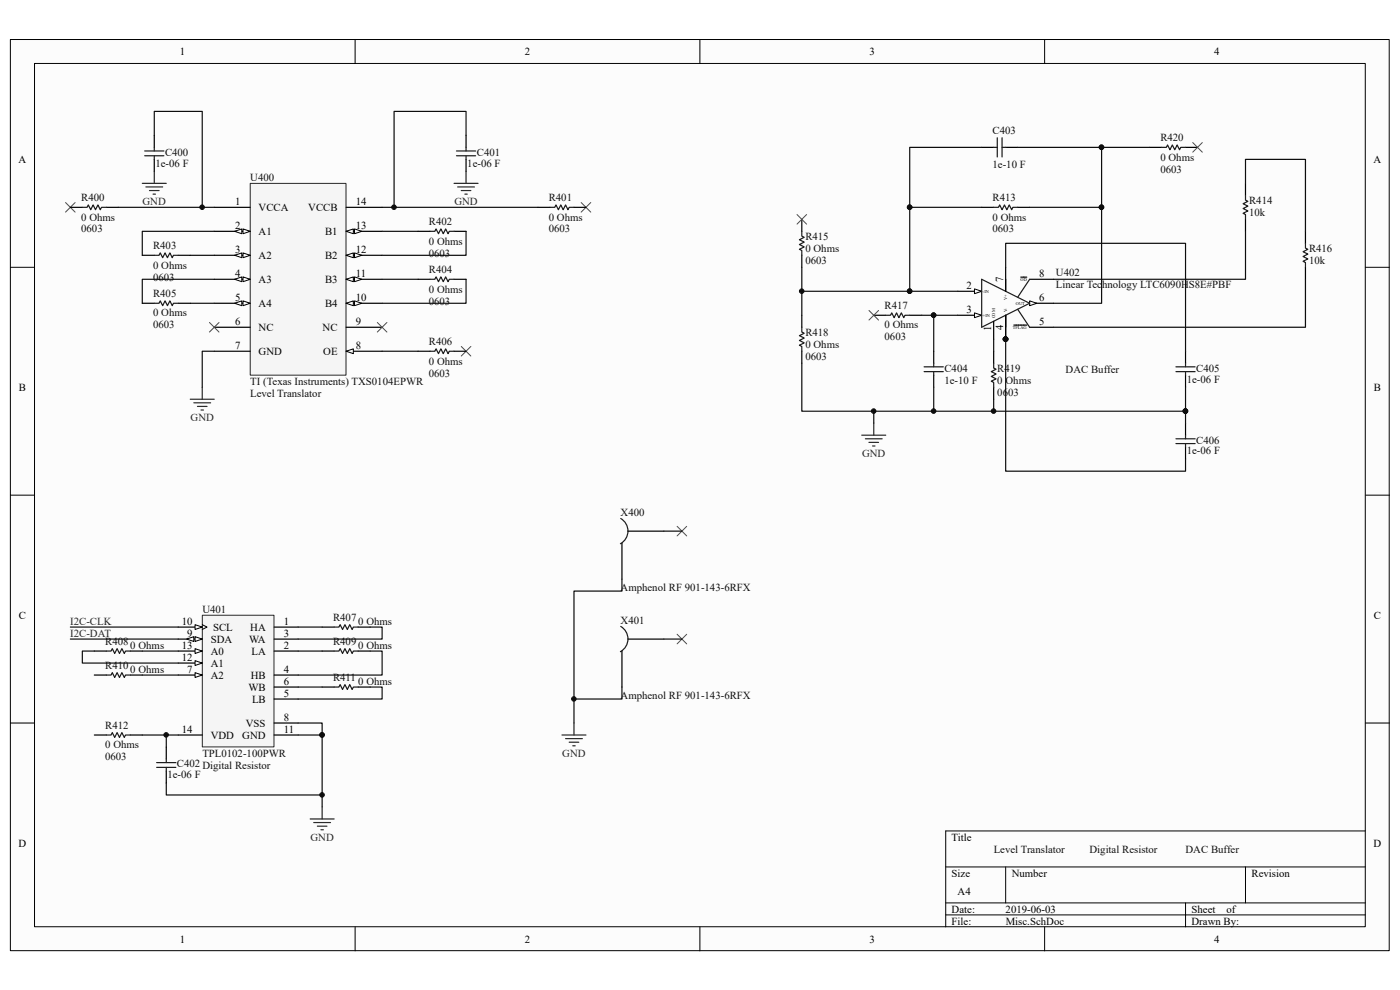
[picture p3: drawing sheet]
<svg xmlns="http://www.w3.org/2000/svg" width="297mm" height="210mm" viewBox="0 0 297 210" stroke-linecap="round" stroke-linejoin="round" font-family="sans-serif">
<defs><g id="words">
<g font-size="2.3">
<text x="38.2" y="11.7">1</text>
<text x="111.3" y="11.7">2</text>
<text x="184.5" y="11.7">3</text>
<text x="257.6" y="11.7">4</text>
<text x="3.9" y="34.6">A</text>
<text x="291.4" y="34.6">A</text>
<text x="49.9" y="43.5">1</text>
<text x="54.9" y="44.7">VCCA</text>
<text x="65.4" y="44.7">VCCB</text>
<text x="75.5" y="43.5">14</text>
<text x="49.9" y="48.6">2</text>
<text x="49.9" y="53.7">3</text>
<text x="54.9" y="49.8">A1</text>
<text x="69" y="49.8">B1</text>
<text x="75.5" y="53.7">12</text>
<text x="75.5" y="48.6">13</text>
<text x="49.9" y="58.8">4</text>
<text x="54.9" y="54.9">A2</text>
<text x="69" y="54.9">B2</text>
<text x="75.5" y="58.8">11</text>
<text x="212.9" y="59.8" transform="rotate(-90 212.9 59.8)">7</text>
<text x="220.5" y="58.8">8</text>
<text x="49.9" y="63.8">5</text>
<text x="54.9" y="60">A3</text>
<text x="54.9" y="65.1">A4</text>
<text x="69" y="65.1">B4</text>
<text x="69" y="60">B3</text>
<text x="75.5" y="63.8">10</text>
<text x="205.1" y="61.3">2</text>
<text x="220.5" y="63.8">6</text>
<text x="49.9" y="68.9">6</text>
<text x="54.9" y="70.2">NC</text>
<text x="68.5" y="70.2">NC</text>
<text x="75.5" y="68.9">9</text>
<text x="205.1" y="66.4">3</text>
<text x="210.3" y="70.3" transform="rotate(-90 210.3 70.3)">1</text>
<text x="212.9" y="70.1" transform="rotate(-90 212.9 70.1)">4</text>
<text x="220.5" y="68.9">5</text>
<text x="49.9" y="74">7</text>
<text x="54.9" y="75.3">GND</text>
<text x="68.6" y="75.3">OE</text>
<text x="75.5" y="74">8</text>
<text x="4" y="82.9">B</text>
<text x="291.5" y="82.9">B</text>
<text x="4" y="131.3">C</text>
<text x="291.5" y="131.3">C</text>
<text x="38.6" y="132.5">10</text>
<text x="38.6" y="137.6">13</text>
<text x="39.7" y="135.1">9</text>
<text x="44.7" y="136.4">SDA</text>
<text x="45.2" y="133.8">SCL</text>
<text x="52.8" y="136.4">WA</text>
<text x="53.1" y="133.8">HA</text>
<text x="60.2" y="132.5">1</text>
<text x="60.2" y="137.6">2</text>
<text x="60.2" y="135.1">3</text>
<text x="38.6" y="140.2">12</text>
<text x="39.7" y="142.7">7</text>
<text x="44.7" y="144">A2</text>
<text x="44.7" y="141.4">A1</text>
<text x="44.7" y="138.9">A0</text>
<text x="53.2" y="144">HB</text>
<text x="53.3" y="138.9">LA</text>
<text x="60.2" y="142.7">4</text>
<text x="52.7" y="146.5">WB</text>
<text x="53.5" y="149.1">LB</text>
<text x="60.2" y="147.8">5</text>
<text x="60.2" y="145.2">6</text>
<text x="38.6" y="155.4">14</text>
<text x="52.2" y="154.1">VSS</text>
<text x="60.2" y="152.9">8</text>
<text x="60.2" y="155.4">11</text>
<text x="44.7" y="156.7">VDD</text>
<text x="51.4" y="156.7">GND</text>
<text x="3.9" y="179.6">D</text>
<text x="201.9" y="178.3">Title</text>
<text x="291.4" y="179.6">D</text>
<text x="201.9" y="186">Size</text>
<text x="214.6" y="186">Number</text>
<text x="265.5" y="186">Revision</text>
<text x="203.2" y="189.8">A4</text>
<text x="201.9" y="193.6">Date:</text>
<text x="201.9" y="196.1">File:</text>
<text x="213.3" y="193.6">2019-06-03</text>
<text x="213.4" y="196.1">Misc.SchDoc</text>
<text x="252.8" y="193.6">Sheet</text>
<text x="252.8" y="196.1">Drawn By:</text>
<text x="260.2" y="193.6">of</text>
<text x="38.2" y="199.9">1</text>
<text x="111.3" y="199.9">2</text>
<text x="184.5" y="199.9">3</text>
<text x="257.6" y="199.9">4</text>
</g>
<g font-size="2.3" fill="#0e0e0e">
<text x="210.6" y="28.5">C403</text>
<text x="33" y="35.3">1e-06 F</text>
<text x="35" y="33.1">C400</text>
<text x="99.1" y="35.3">1e-06 F</text>
<text x="101.2" y="33.1">C401</text>
<text x="210.6" y="35.6">1e-10 F</text>
<text x="246.2" y="34.1">0 Ohms</text>
<text x="246.2" y="30">R420</text>
<text x="53.1" y="38.4">U400</text>
<text x="246.2" y="36.6">0603</text>
<text x="17.2" y="46.8">0 Ohms</text>
<text x="17.2" y="42.7">R400</text>
<text x="91" y="47.8">R402</text>
<text x="116.4" y="46.8">0 Ohms</text>
<text x="116.4" y="42.7">R401</text>
<text x="210.6" y="46.8">0 Ohms</text>
<text x="210.6" y="42.7">R413</text>
<text x="265" y="43.2">R414</text>
<text x="265" y="45.8">10k</text>
<text x="17.2" y="49.3">0603</text>
<text x="32.5" y="52.9">R403</text>
<text x="91" y="51.9">0 Ohms</text>
<text x="116.4" y="49.3">0603</text>
<text x="170.9" y="53.4">0 Ohms</text>
<text x="170.9" y="50.9">R415</text>
<text x="210.6" y="49.3">0603</text>
<text x="277.7" y="53.4">R416</text>
<text x="32.5" y="57">0 Ohms</text>
<text x="32.5" y="59.5">0603</text>
<text x="91" y="54.4">0603</text>
<text x="91" y="58">R404</text>
<text x="170.9" y="56">0603</text>
<text x="224" y="58.5">U402</text>
<text x="277.7" y="56">10k</text>
<text x="32.5" y="63.1">R405</text>
<text x="91" y="62.1">0 Ohms</text>
<text x="91" y="64.6">0603</text>
<text x="187.7" y="65.6">R417</text>
<text x="224" y="61">Linear Technology LTC6090HS8E#PBF</text>
<text x="32.5" y="67.1">0 Ohms</text>
<text x="32.5" y="69.7">0603</text>
<text x="170.9" y="71.2">R418</text>
<text x="187.7" y="69.7">0 Ohms</text>
<text x="91" y="77.3">0 Ohms</text>
<text x="91" y="73.2">R406</text>
<text x="170.9" y="73.7">0 Ohms</text>
<text x="170.9" y="76.3">0603</text>
<text x="187.7" y="72.2">0603</text>
<text x="53.1" y="81.7">TI (Texas Instruments) TXS0104EPWR</text>
<text x="91" y="79.9">0603</text>
<text x="200.4" y="81.4">1e-10 F</text>
<text x="200.4" y="78.9">C404</text>
<text x="211.6" y="81.4">0 Ohms</text>
<text x="211.6" y="83.9">0603</text>
<text x="211.6" y="78.9">R419</text>
<text x="226.1" y="79.1">DAC Buffer</text>
<text x="251.8" y="81.2">1e-06 F</text>
<text x="253.8" y="78.9">C405</text>
<text x="53.1" y="84.2">Level Translator</text>
<text x="253.8" y="94.1">C406</text>
<text x="251.8" y="96.4">1e-06 F</text>
<text x="131.7" y="109.5">X400</text>
<text x="131.7" y="125.4">Amphenol RF 901-143-6RFX</text>
<text x="42.9" y="130">U401</text>
<text x="70.7" y="131.8">R407</text>
<text x="22.3" y="136.9">R408</text>
<text x="27.6" y="137.6">0 Ohms</text>
<text x="70.7" y="136.9">R409</text>
<text x="76" y="132.5">0 Ohms</text>
<text x="76" y="137.6">0 Ohms</text>
<text x="131.7" y="132.4">X401</text>
<text x="22.3" y="141.9">R410</text>
<text x="27.6" y="142.7">0 Ohms</text>
<text x="70.7" y="144.5">R411</text>
<text x="76" y="145.2">0 Ohms</text>
<text x="131.7" y="148.3">Amphenol RF 901-143-6RFX</text>
<text x="22.3" y="154.6">R412</text>
<text x="22.3" y="158.7">0 Ohms</text>
<text x="22.3" y="161.3">0603</text>
<text x="42.9" y="160.5">TPL0102-100PWR</text>
<text x="35.5" y="165.1">1e-06 F</text>
<text x="37.5" y="162.8">C402 Digital Resistor</text>
<text x="210.8" y="180.8">Level Translator</text>
<text x="231.1" y="180.8">Digital Resistor</text>
<text x="251.5" y="180.8">DAC Buffer</text>
</g>
<g font-size="2.3" fill="#262626">
<text x="30.2" y="43.5">GND</text>
<text x="96.4" y="43.5">GND</text>
<text x="40.4" y="89.3">GND</text>
<text x="182.9" y="96.9">GND</text>
<text x="14.9" y="132.5">I2C-CLK</text>
<text x="14.9" y="135.1">I2C-DAT</text>
<text x="119.3" y="160.5">GND</text>
<text x="65.9" y="178.3">GND</text>
</g>
<g font-size=".9">
<text x="216.5" y="59.6">OD</text>
<text x="208.5" y="62.1">-IN</text>
<text x="213.7" y="63.6" transform="rotate(-90 213.7 63.6)">V+</text>
<text x="215.5" y="64.6">OUT</text>
<text x="208.5" y="67.2">+IN</text>
<text x="211.1" y="67.6" transform="rotate(-90 211.1 67.6)">COM</text>
<text x="213.7" y="66.3" transform="rotate(-90 213.7 66.3)">V-</text>
<text x="214.9" y="69.7">TFLAG</text>
</g>
</g></defs>
<path d="M2.2 8.4h292.5v193.3h-292.5z" fill="#fcfcfc"/>
<path d="M2.2 8.4h292.5v193.3h-292.5z" fill="none" stroke="#000" stroke-width=".21"/>
<path d="M7.4 13.5h282.2v183.1h-282.2z" fill="#fcfcfc"/>
<g fill="none" stroke="#000" stroke-width=".21">
<path d="M7.3 13.5h282.3v183.1h-282.3zM75.3 8.4v5.1M148.5 8.4v5.1M221.6 8.4v5.1M2.2 56.7h5.1M289.7 56.7h5.1M2.2 105h5.1M289.7 105h5.1M2.2 153.4h5.1M289.7 153.4h5.1M289.7 176.3h-89.1v20.3M75.3 196.6v5.1"/>
<path d="M148.5 196.6v5.1M200.6 183.9h89.1M200.6 191.5h89.1M200.6 194.1h89.1M213.4 183.9v7.6M221.6 196.6v5.1M251.5 191.5v5.1M264.2 183.9v7.6"/>
</g>
<path d="M53.1 38.9h20.3v40.7h-20.3z" fill="#f5f5f5"/>
<path d="M53.1 38.9h20.3v40.7h-20.3z" fill="none" stroke="#262626" stroke-width=".21"/>
<path d="M45.5 49.1h7.6" fill="none" stroke="#000" stroke-width=".25"/>
<g fill="#fcfcfc" stroke="#000" stroke-width=".21">
<path d="M51.6 48.6l1.5 .5-1.5 .5z"/>
<path d="M49.8 49.1l1.5-.5v1z"/>
</g>
<path d="M45.5 54.2h7.6" fill="none" stroke="#000" stroke-width=".25"/>
<g fill="#fcfcfc" stroke="#000" stroke-width=".21">
<path d="M51.6 53.7l1.5 .5-1.5 .5z"/>
<path d="M49.8 54.2l1.5-.5v1z"/>
</g>
<path d="M45.5 59.2h7.6" fill="none" stroke="#000" stroke-width=".25"/>
<g fill="#fcfcfc" stroke="#000" stroke-width=".21">
<path d="M51.6 58.7l1.5 .5-1.5 .6z"/>
<path d="M49.8 59.2l1.5-.5v1.1z"/>
</g>
<path d="M45.5 64.3h7.6" fill="none" stroke="#000" stroke-width=".25"/>
<g fill="#fcfcfc" stroke="#000" stroke-width=".21">
<path d="M51.6 63.8l1.5 .5-1.5 .5z"/>
<path d="M49.8 64.3l1.5-.5v1z"/>
</g>
<path d="M45.5 69.4h7.6M45.5 74.5h7.6M73.4 74.5h7.7" fill="none" stroke="#000" stroke-width=".25"/>
<path d="M73.4 74.5l1.6-.5v1z" fill="#fcfcfc" stroke="#000" stroke-width=".21"/>
<path d="M73.4 69.4h7.7M73.4 64.3h7.7" fill="none" stroke="#000" stroke-width=".25"/>
<g fill="#fcfcfc" stroke="#000" stroke-width=".21">
<path d="M73.4 64.3l1.6-.5v1z"/>
<path d="M75.2 63.8l1.5 .5-1.5 .5z"/>
</g>
<path d="M73.4 59.2h7.7" fill="none" stroke="#000" stroke-width=".25"/>
<g fill="#fcfcfc" stroke="#000" stroke-width=".21">
<path d="M73.4 59.2l1.6-.5v1.1z"/>
<path d="M75.2 58.7l1.5 .5-1.5 .6z"/>
</g>
<path d="M73.4 54.2h7.7" fill="none" stroke="#000" stroke-width=".25"/>
<g fill="#fcfcfc" stroke="#000" stroke-width=".21">
<path d="M73.4 54.2l1.6-.5v1z"/>
<path d="M75.2 53.7l1.5 .5-1.5 .5z"/>
</g>
<path d="M73.4 49.1h7.7" fill="none" stroke="#000" stroke-width=".25"/>
<g fill="#fcfcfc" stroke="#000" stroke-width=".21">
<path d="M73.4 49.1l1.6-.5v1z"/>
<path d="M75.2 48.6l1.5 .5-1.5 .5z"/>
</g>
<path d="M45.5 44h7.6M73.4 44h7.7" fill="none" stroke="#000" stroke-width=".25"/>
<g fill="none" stroke="#262626" stroke-width=".25">
<path d="M30.2 38.9h5.1M30.9 39.7h3.6M32.7 36.4v2.5M96.3 38.9h5.1M97.1 39.7h3.6M98.9 36.4v2.5M31.7 40.4h2M32.5 41.2h.5M97.9 40.4h2M98.6 41.2h.5M40.4 84.7h5.1M41.1 85.5h3.6"/>
<path d="M41.9 86.2h2M42.7 87h.5M42.9 82.1v2.6"/>
</g>
<g fill="none" stroke="#0e0e0e" stroke-width=".25">
<path d="M32.7 28.7v-5.1h10.2v20.4M98.9 28.7v-5.1h-15.3v20.4M25.1 44h20.4M40.4 54.2h5.1M45.5 59.2h-15.3v5.1M45.5 49.1h-15.3v5.1M81.1 44h33M81.1 49.1h7.6M81.1 59.2h7.6M98.9 49.1v5.1h-17.8M98.9 59.2v5.1h-17.8M40.4 64.3h5.1"/>
<path d="M45.5 74.5h-2.6v7.6M81.1 74.5h7.6"/>
</g>
<g fill="#0e0e0e" stroke="#0e0e0e" stroke-width=".21">
<circle cx="42.9" cy="44" r=".48"/>
<circle cx="83.6" cy="44" r=".48"/>
</g>
<path d="M13.9 43l2 2M15.9 43l-2 2M123.3 43l2 2M125.3 43l-2 2M44.4 68.4l2.1 2M46.5 68.4l-2.1 2M80 68.4l2.1 2M82.1 68.4l-2.1 2M97.9 73.5l2 2M99.9 73.5l-2 2" fill="none" stroke="#4c4c4c" stroke-width=".21"/>
<path d="M43 130.6h15.1v27.9h-15.1z" fill="#f5f5f5"/>
<path d="M42.9 130.5h15.2v28h-15.2z" fill="none" stroke="#262626" stroke-width=".21"/>
<path d="M58.2 133h5.1M58.2 138.1h5.1M58.2 135.6h5.1M37.8 143.2h5.1M58.2 143.2h5.1M58.2 148.3h5.1M58.2 145.7h5.1" fill="none" stroke="#000" stroke-width=".25"/>
<path d="M41.4 142.7l1.5 .5-1.5 .5z" fill="#fcfcfc" stroke="#000" stroke-width=".21"/>
<path d="M37.8 135.6h5.1M58.2 153.4h5.1" fill="none" stroke="#000" stroke-width=".25"/>
<g fill="#fcfcfc" stroke="#000" stroke-width=".21">
<path d="M41.4 135.1l1.5 .5-1.5 .5z"/>
<path d="M39.6 135.6l1.5-.5v1z"/>
</g>
<path d="M37.8 133h5.1" fill="none" stroke="#000" stroke-width=".25"/>
<path d="M42.9 132.5l1 .5-1 .5" fill="none" stroke="#000" stroke-width=".21"/>
<path d="M41.4 132.5l1.5 .5-1.5 .5z" fill="#fcfcfc" stroke="#000" stroke-width=".21"/>
<path d="M37.8 140.7h5.1M58.2 155.9h5.1" fill="none" stroke="#000" stroke-width=".25"/>
<path d="M41.4 140.1l1.5 .6-1.5 .5z" fill="#fcfcfc" stroke="#000" stroke-width=".21"/>
<path d="M37.8 138.1h5.1" fill="none" stroke="#000" stroke-width=".25"/>
<path d="M41.4 137.6l1.5 .5-1.5 .5z" fill="#fcfcfc" stroke="#000" stroke-width=".21"/>
<g fill="none" stroke="#000" stroke-width=".25">
<path d="M32.7 28.7v2.6M32.7 33.8v2.6M98.9 28.7v2.6M98.9 33.8v2.6M14.9 44h2.6M22.6 44h2.5M30.2 54.2h2.5M37.8 54.2h2.6M88.7 49.1h2.5M88.7 59.2h2.5M96.3 49.1h2.6M96.3 59.2h2.6"/>
<path d="M114.1 44h2.6M121.8 44h2.5M30.2 64.3h2.5M37.8 64.3h2.6M88.7 74.5h2.5M96.3 74.5h2.6M203.2 61.8h5.1M131.9 115.2v7.7M133.2 112.7h7.6M20 138.1h2.6M27.6 138.1h2.6M68.3 138.1h2.6"/>
<path d="M68.3 133h2.6M76 138.1h2.5M76 133h2.5M131.9 138.1v7.6M133.2 135.6h7.6M20 155.9h2.6M20 143.2h2.6M27.6 155.9h2.6M27.6 143.2h2.6M35.3 158.5v2.5M37.8 155.9h5.1M68.3 145.7h2.6"/>
<path d="M76 145.7h2.5M35.3 163.6v2.5"/>
</g>
<g fill="none" stroke="#0e0e0e" stroke-width=".25">
<path d="M140.8 112.7h3.9M14.9 133h22.9M14.9 135.6h22.9M20 138.1h-2.5v2.6h20.3M30.2 138.1h7.6M63.3 133h5M63.3 138.1h5M78.5 133h2.6v2.6h-17.8M78.5 138.1h2.6v5.1h-17.8M131.9 122.9v2.5h-10.1v28M140.8 135.6h3.9M30.2 143.2h7.6"/>
<path d="M30.2 155.9h7.6M35.3 155.9v2.6M63.3 155.9h5v15.3M63.3 153.4h5v2.5M63.3 145.7h5M78.5 145.7h2.6v2.6h-17.8M131.9 145.7v2.6h-10.1M35.3 166.1v2.5h33"/>
</g>
<path d="M119.2 155.9h5.1M120 156.7h3.5M120.8 157.5h2M121.5 158.2h.5M121.8 153.4v2.5M65.8 173.7h5.1M66.6 174.5h3.5M67.3 175.3h2.1M68.1 176h.5M68.3 171.2v2.5" fill="none" stroke="#262626" stroke-width=".25"/>
<g fill="#0e0e0e" stroke="#0e0e0e" stroke-width=".21">
<circle cx="68.3" cy="155.9" r=".48"/>
<circle cx="68.3" cy="168.6" r=".48"/>
<circle cx="35.2" cy="155.9" r=".48"/>
<circle cx="121.7" cy="148.3" r=".48"/>
</g>
<g fill="none" stroke="#1c1c1c" stroke-width=".25">
<path d="M30.7 32h4.1M30.7 33h4.1M32.7 31.3v.7M32.7 33v.8M96.8 32h4.1M96.8 33h4.1M98.9 31.3v.7M98.9 33v.8M17.5 44h1l.2-.5 .5 1 .6-1 .5 1 .5-1 .5 1 .2-.5h1.1M32.7 54.2h1l.3-.6 .5 1.1 .5-1.1 .5 1.1 .5-1.1 .5 1.1 .3-.5h1M91.2 49.1h1.1l.2-.5 .5 1 .5-1 .5 1 .5-1 .6 1 .2-.5h1M91.2 59.2h1.1l.2-.5 .5 1.1 .5-1.1 .5 1.1 .5-1.1 .6 1.1 .2-.6h1"/>
<path d="M116.7 44h1l.3-.5 .5 1 .5-1 .5 1 .5-1 .5 1 .3-.5h1M32.7 64.3h1l.3-.5 .5 1 .5-1 .5 1 .5-1 .5 1 .3-.5h1M91.2 74.5h1.1l.2-.5 .5 1 .5-1 .5 1 .5-1 .6 1 .2-.5h1M131.7 110a3.1 3.1 0 0 1-.1 5.4M22.6 138.1h1l.2-.5 .5 1 .5-1 .5 1 .6-1 .5 1 .2-.5h1M70.9 133h1l.3-.5 .5 1 .5-1 .5 1 .5-1 .5 1 .3-.5h1M70.9 138.1h1l.3-.5 .5 1 .5-1 .5 1 .5-1 .5 1 .3-.5h1M131.7 132.9a3.1 3.1 0 0 1-.1 5.3M22.6 155.9h1l.2-.5 .5 1 .5-1 .5 1 .6-1 .5 1 .2-.5h1M22.6 143.2h1l.2-.5 .5 1 .5-1 .5 1 .6-1 .5 1 .2-.5h1M70.9 145.7h1l.3-.5 .5 1.1 .5-1.1 .5 1.1 .5-1.1 .5 1.1 .3-.6h1M33.2 161.8h4.1"/>
<path d="M33.2 162.8h4.1M35.3 161v.8M35.3 162.8v.8"/>
</g>
<path d="M143.6 111.7l2.1 2M145.7 111.7l-2.1 2M143.6 134.6l2.1 2M145.7 134.6l-2.1 2" fill="none" stroke="#4c4c4c" stroke-width=".21"/>
<path d="M206.7 61.3l1.6 .5-1.6 .5z" fill="#fcfcfc" stroke="#000" stroke-width=".21"/>
<path d="M216.6 58.8h1.2M218.4 59.2h5.1M203.2 66.9h5.1" fill="none" stroke="#000" stroke-width=".25"/>
<path d="M206.7 66.4l1.6 .5-1.6 .5z" fill="#fcfcfc" stroke="#000" stroke-width=".21"/>
<path d="M215.1 69h2.7M218.4 69.4h5.1M218.4 64.3h5.1" fill="none" stroke="#000" stroke-width=".25"/>
<path d="M218.4 63.8l1.6 .5-1.6 .5z" fill="#fcfcfc" stroke="#000" stroke-width=".21"/>
<g fill="none" stroke="#1c1c1c" stroke-width=".25">
<path d="M210.8 31.3h.8M211.6 29.2v4.1M212.6 29.2v4.1M212.6 31.3h.8M246.4 31.3h1l.3-.5 .5 1 .5-1 .5 1 .5-1 .5 1 .3-.5h1M170.1 49.1v1l.5 .2-1 .6 1 .5-1 .5 1 .5-1 .5 .5 .2v1.1M208.3 59.2l10.1 5.1-10.1 5.1zM210.8 44h1l.3-.5 .5 1 .5-1 .5 1 .5-1 .5 1 .3-.5h1M213.4 59.2v2.6M218.4 59.2l-2.5 3.9M264.2 41.4v1.1l.5 .2-1 .5 1 .5-1 .5 1 .5-1 .6 .5 .2v1M277 51.6v1l.5 .3-1.1 .5 1.1 .5-1.1 .5 1.1 .5-1.1 .5 .6 .3v1"/>
<path d="M170.1 69.4v1l.5 .3-1 .5 1 .5-1 .5 1 .5-1 .5 .5 .3v1M187.9 66.9h1l.3-.5 .5 1 .5-1 .5 1 .5-1 .5 1 .3-.5h1M196.1 77.8h4M196.1 78.8h4M198.1 77.1v.7M198.1 78.8v.8M210.8 77.1v1l.5 .2-1 .5 1 .5-1 .6 1 .5-1 .5 .5 .2v1M213.4 66.9v2.5M215.9 65.6l2.5 3.8M249.5 77.8h4M249.5 78.8h4M251.5 77.1v.7"/>
<path d="M251.5 78.8v.8M249.5 93.1h4M249.5 94.1h4M251.5 92.3v.8M251.5 94.1v.8"/>
</g>
<g fill="none" stroke="#000" stroke-width=".25">
<path d="M208.3 31.3h2.5M213.4 31.3h2.5M243.9 31.3h2.5M251.5 31.3h2.6M264.2 38.9v2.5M170.1 46.5v2.6M170.1 54.2v2.5M208.3 44h2.5M213.4 56.7v5.1M215.9 44h2.5M264.2 46.5v2.6M277 49.1v2.5"/>
<path d="M277 56.7v2.5M170.1 66.9v2.5M170.1 74.5v2.6M185.4 66.9h2.5M193 66.9h2.5M198.1 74.5v2.6M198.1 79.6v2.5M210.8 68.2v3.8M210.8 74.5v2.6M213.4 66.9v5.1M251.5 74.5v2.6M251.5 79.6v2.5"/>
<path d="M210.8 82.1v2.6M251.5 89.8v2.5M251.5 94.9v2.5"/>
</g>
<g fill="#0e0e0e" stroke="#0e0e0e" stroke-width=".21">
<circle cx="213.3" cy="71.9" r=".48"/>
<circle cx="233.7" cy="44" r=".48"/>
<circle cx="193" cy="44" r=".48"/>
<circle cx="193" cy="61.8" r=".48"/>
<circle cx="233.7" cy="31.2" r=".48"/>
<circle cx="170.1" cy="61.8" r=".48"/>
<circle cx="185.3" cy="87.2" r=".48"/>
<circle cx="198.1" cy="66.9" r=".48"/>
<circle cx="251.5" cy="87.2" r=".48"/>
<circle cx="198.1" cy="87.2" r=".48"/>
<circle cx="210.8" cy="87.2" r=".48"/>
</g>
<g fill="none" stroke="#0e0e0e" stroke-width=".25">
<path d="M208.3 31.3h-15.3v12.7M215.9 31.3h17.8v12.7M233.7 31.3h10.2M264.2 38.9v-5.1h12.8v15.3M170.1 56.7v10.2M208.3 44h-15.3v17.8h10.2M213.4 56.7v-5.1h38.1v22.9M218.4 44h15.3v20.3h-10.2M264.2 49.1v10.1h-40.7M277 59.2v10.2h-53.5M170.1 77.1v10.1h81.4M170.1 61.8h22.9"/>
<path d="M195.5 66.9h2.6M203.2 66.9h-5.1v7.6M210.8 72v2.5M213.4 72v28h38.1v-2.6M185.4 87.2v2.6M198.1 82.1v5.1M210.8 84.7v2.5M251.5 82.1v7.7"/>
</g>
<path d="M182.8 92.3h5.1M183.6 93.1h3.6M184.4 93.8h2M185.1 94.6h.5M185.4 89.8v2.5" fill="none" stroke="#262626" stroke-width=".25"/>
<path d="M253 30.2l2.1 2.1M255.1 30.2l-2.1 2.1M169.1 45.5l2 2M171.1 45.5l-2 2M184.4 65.9l2 2M186.4 65.9l-2 2" fill="none" stroke="#4c4c4c" stroke-width=".21"/>
<use href="#words"/>
</svg>
